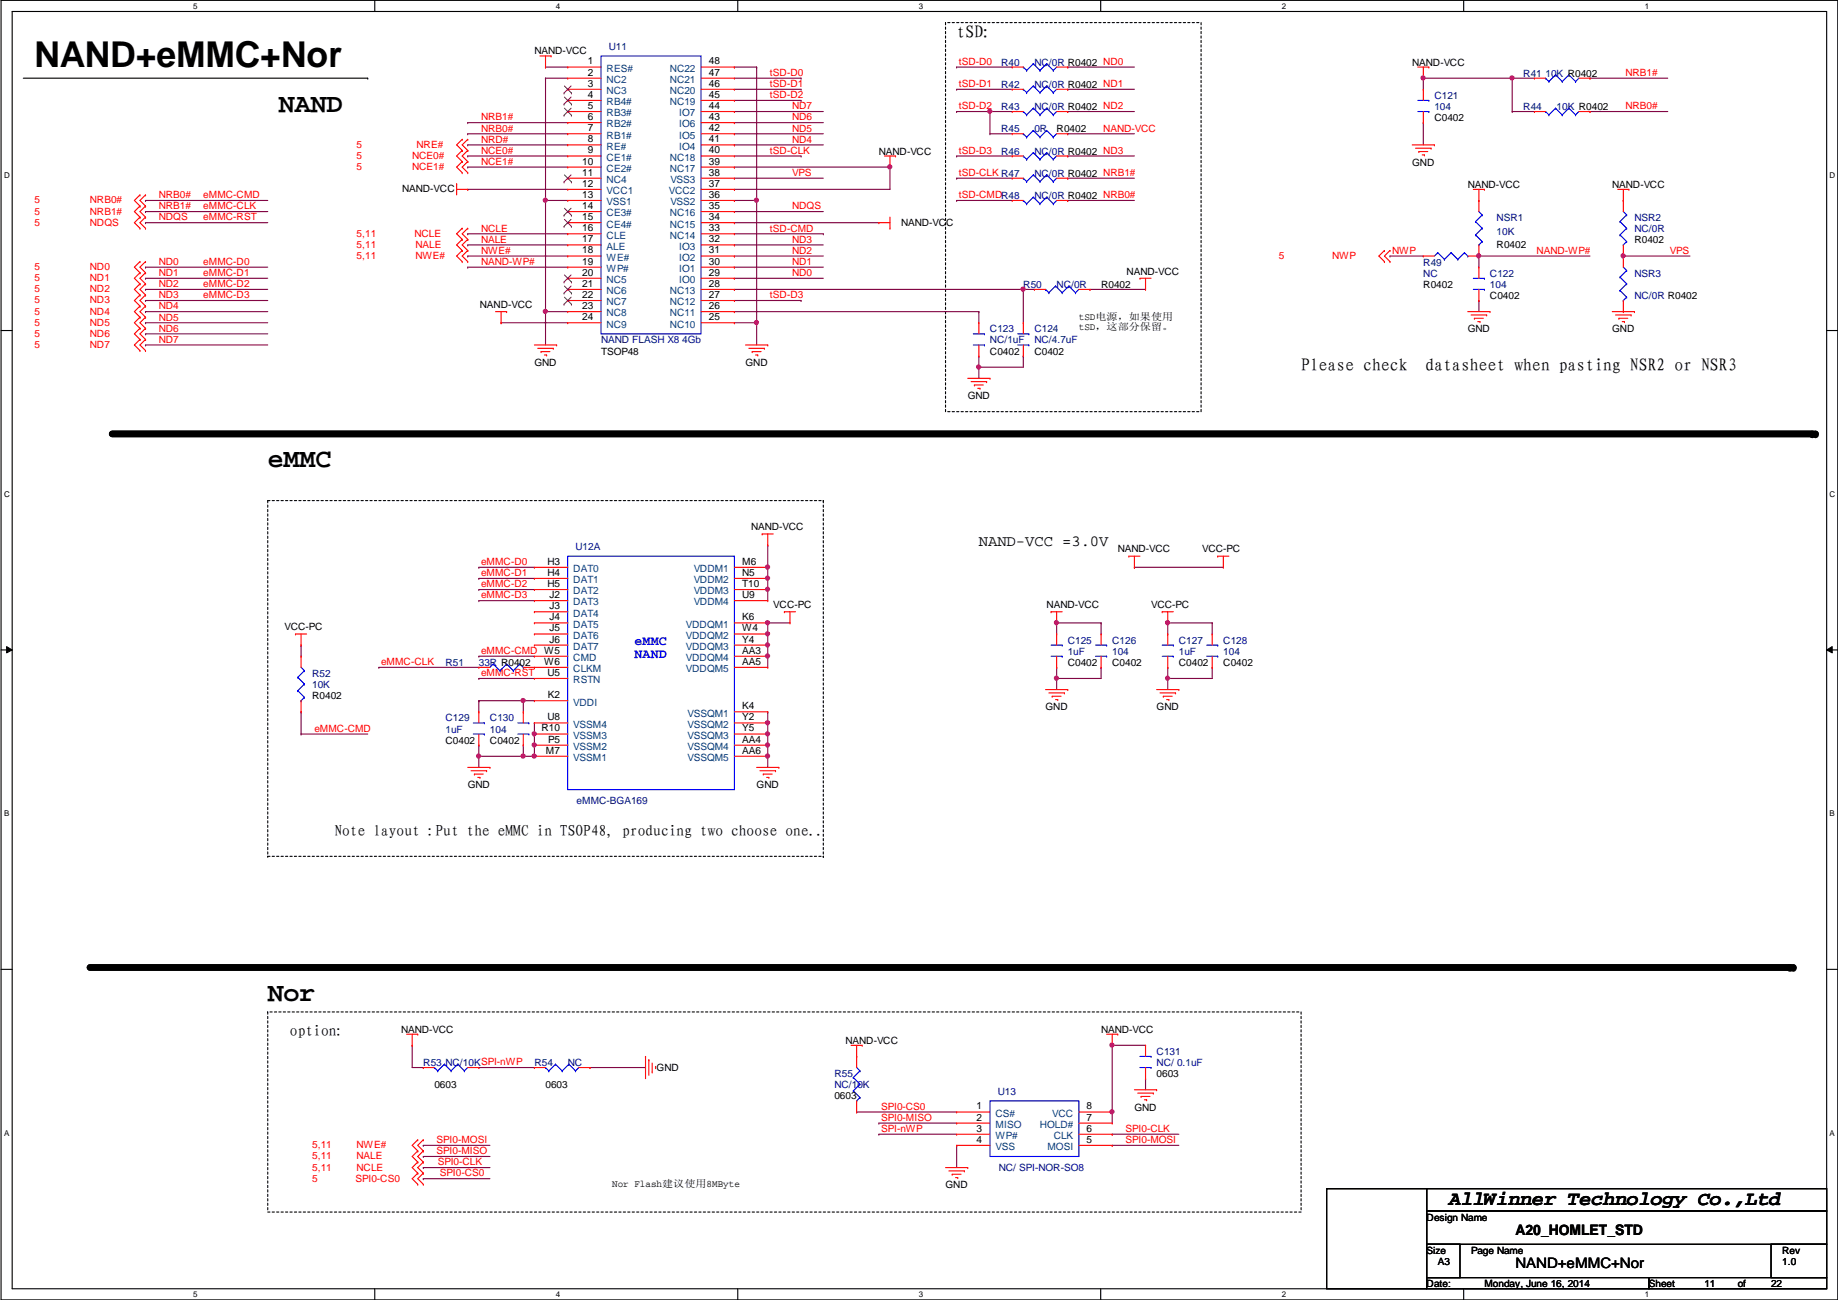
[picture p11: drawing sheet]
<svg xmlns="http://www.w3.org/2000/svg" width="420mm" height="297mm" viewBox="0 0 420 297" stroke-linecap="round" stroke-linejoin="round" font-family="sans-serif">
<defs><g id="words">
<text font-size="8.1" x="7.9" y="15.2">NAND+eMMC+Nor</text>
<g font-size="6.1">
<text x="63.7" y="25.5">NAND</text>
<text x="61.2" y="106.8">eMMC</text>
<text x="61.2" y="228.7">Nor</text>
</g>
<text font-size="4.6" x="331.2" y="275.4">AllWinner Technology Co.,Ltd</text>
<g font-size="4.1">
<text x="218.7" y="8.6">tSD:</text>
<text x="297.4" y="84.8">Please check</text>
<text x="325.9" y="84.8">datasheet when pasting NSR2 or NSR3</text>
</g>
<g font-size="3.6">
<text x="223.8" y="124.8">NAND-VCC =3.0V</text>
<text x="76.4" y="191.1">Note layout :Put the eMMC in TSOP48, producing two choose one..</text>
<text x="66.3" y="236.8">option:</text>
</g>
<g font-size="3.3">
<text x="346.4" y="282.3">A20_HOMLET_STD</text>
<text x="346.4" y="289.8">NAND+eMMC+Nor</text>
</g>
<g font-size="3" fill="#00f">
<text x="145" y="147.4">eMMC</text>
<text x="145" y="150.5">NAND</text>
</g>
<g font-size="2.3" fill="#000080">
<text x="139.2" y="11.4">U11</text>
<text x="228.8" y="15">R40</text>
<text x="236.5" y="15">NC/0R R0402 ND0</text>
<text x="348.2" y="17.5">R41 10K R0402</text>
<text x="228.8" y="20.1">R42</text>
<text x="236.5" y="20.1">NC/0R R0402 ND1</text>
<text x="327.9" y="22.6">C121</text>
<text x="228.8" y="25.1">R43</text>
<text x="236.5" y="25.1">NC/0R R0402 ND2</text>
<text x="327.9" y="25.1">104</text>
<text x="348.2" y="25.1">R44</text>
<text x="355.8" y="25.1">10K R0402</text>
<text x="228.8" y="30.2">R45</text>
<text x="228.8" y="35.3">R46</text>
<text x="236.5" y="30.2">0R</text>
<text x="236.5" y="35.3">NC/0R R0402 ND3</text>
<text x="236.5" y="40.4">NC/0R R0402 NRB1#</text>
<text x="236.5" y="45.5">NC/0R R0402 NRB0#</text>
<text x="342.1" y="50.5">NSR1</text>
<text x="342.1" y="53.6">10K</text>
<text x="373.6" y="50.5">NSR2</text>
<text x="373.6" y="53.1">NC/0R</text>
<text x="233.9" y="65.8">R50</text>
<text x="241.5" y="65.8">NC/0R</text>
<text x="325.4" y="60.7">R49</text>
<text x="325.4" y="63.2">NC</text>
<text x="340.6" y="63.2">C122</text>
<text x="340.6" y="65.8">104</text>
<text x="373.6" y="63.2">NSR3</text>
<text x="373.6" y="68.3">NC/0R R0402</text>
<text x="226.3" y="75.9">C123</text>
<text x="236.5" y="75.9">C124</text>
<text x="137.4" y="78.5">NAND FLASH X8 4Gb</text>
<text x="226.3" y="78.5">NC/1uF</text>
<text x="236.5" y="78.5">NC/4.7uF</text>
<text x="131.6" y="125.7">U12A</text>
<text x="244.1" y="147.1">C125</text>
<text x="244.1" y="149.6">1uF</text>
<text x="254.2" y="147.1">C126</text>
<text x="254.2" y="149.6">104</text>
<text x="269.5" y="147.1">C127</text>
<text x="269.5" y="149.6">1uF</text>
<text x="279.6" y="147.1">C128</text>
<text x="279.6" y="149.6">104</text>
<text x="71.4" y="154.7">R52</text>
<text x="101.8" y="152.1">R51</text>
<text x="109.5" y="152.1">33R R0402</text>
<text x="71.4" y="157.2">10K</text>
<text x="101.8" y="164.8">C129</text>
<text x="101.8" y="167.4">1uF</text>
<text x="112" y="164.8">C130</text>
<text x="112" y="167.4">104</text>
<text x="131.8" y="183.6">eMMC-BGA169</text>
<text x="96.8" y="243.6">R53 NC/10KSPI-nWP</text>
<text x="122.2" y="243.6">R54</text>
<text x="129.8" y="243.6">NC</text>
<text x="264.4" y="241">C131</text>
<text x="264.4" y="243.6">NC/ 0.1uF</text>
<text x="190.7" y="246.1">R55</text>
<text x="190.7" y="248.7">NC/10K</text>
<text x="228.1" y="250.2">U13</text>
<text x="228.3" y="267.5">NC/ SPI-NOR-SO8</text>
</g>
<g font-size="2.3">
<text x="122.2" y="12.4">NAND-VCC</text>
<text x="134.4" y="14.7">1</text>
<text x="134.4" y="17.3">2</text>
<text x="162" y="14.7">48</text>
<text x="162" y="17.3">47</text>
<text x="322.8" y="15">NAND-VCC</text>
<text x="134.4" y="19.8">3</text>
<text x="134.4" y="22.4">4</text>
<text x="162" y="19.8">46</text>
<text x="162" y="22.4">45</text>
<text x="134.4" y="27.4">6</text>
<text x="134.4" y="30">7</text>
<text x="134.4" y="24.9">5</text>
<text x="162" y="24.9">44</text>
<text x="162" y="30">42</text>
<text x="162" y="27.4">43</text>
<text x="327.9" y="27.7">C0402</text>
<text x="134.4" y="32.5">8</text>
<text x="134.4" y="35.1">9</text>
<text x="162" y="32.5">41</text>
<text x="162" y="35.1">40</text>
<text x="200.9" y="35.3">NAND-VCC</text>
<text x="241.5" y="30.2">R0402</text>
<text x="133.1" y="40.1">11</text>
<text x="133.1" y="37.6">10</text>
<text x="162" y="37.6">39</text>
<text x="162" y="40.1">38</text>
<text x="322.8" y="37.8">GND</text>
<text x="91.9" y="43.9">NAND-VCC</text>
<text x="133.1" y="47.8">14</text>
<text x="133.1" y="42.7">12</text>
<text x="133.1" y="45.2">13</text>
<text x="162" y="47.8">35</text>
<text x="162" y="45.2">36</text>
<text x="162" y="42.7">37</text>
<text x="335.5" y="42.9">NAND-VCC</text>
<text x="368.5" y="42.9">NAND-VCC</text>
<text x="133.1" y="50.3">15</text>
<text x="133.1" y="52.8">16</text>
<text x="162" y="52.8">33</text>
<text x="162" y="50.3">34</text>
<text x="206" y="51.6">NAND-VCC</text>
<text x="133.1" y="55.4">17</text>
<text x="133.1" y="57.9">18</text>
<text x="162" y="57.9">31</text>
<text x="162" y="55.4">32</text>
<text x="342.1" y="56.6">R0402</text>
<text x="373.6" y="55.6">R0402</text>
<text x="133.1" y="63">20</text>
<text x="133.1" y="65.5">21</text>
<text x="133.1" y="60.5">19</text>
<text x="162" y="63">29</text>
<text x="162" y="65.5">28</text>
<text x="162" y="60.5">30</text>
<text x="251.7" y="65.8">R0402</text>
<text x="257.5" y="62.7">NAND-VCC</text>
<text x="325.4" y="65.8">R0402</text>
<text x="109.7" y="70.4">NAND-VCC</text>
<text x="133.1" y="68.1">22</text>
<text x="133.1" y="70.6">23</text>
<text x="162" y="70.6">26</text>
<text x="162" y="68.1">27</text>
<text x="340.6" y="68.3">C0402</text>
<text x="133.1" y="73.2">24</text>
<text x="162" y="73.2">25</text>
<text x="246.6" y="73.2">tSD要要，如如建建</text>
<text x="246.6" y="75.4">tSD，这这这保这。</text>
<text x="335.5" y="75.9">GND</text>
<text x="368.5" y="75.9">GND</text>
<text x="122.2" y="83.6">GND</text>
<text x="137.4" y="81">TSOP48</text>
<text x="170.4" y="83.6">GND</text>
<text x="226.3" y="81">C0402</text>
<text x="236.5" y="81">C0402</text>
<text x="221.2" y="91.2">GND</text>
<text x="171.7" y="121.2">NAND-VCC</text>
<text x="125.1" y="129">H3</text>
<text x="125.1" y="131.6">H4</text>
<text x="169.7" y="129">M6</text>
<text x="169.7" y="131.6">N5</text>
<text x="255.5" y="126.2">NAND-VCC</text>
<text x="274.8" y="126.2">VCC-PC</text>
<text x="125.1" y="134.1">H5</text>
<text x="125.6" y="136.7">J2</text>
<text x="169.7" y="134.1">T10</text>
<text x="169.7" y="136.7">U9</text>
<text x="125.6" y="139.2">J3</text>
<text x="125.6" y="141.7">J4</text>
<text x="169.7" y="141.7">K6</text>
<text x="176.8" y="138.9">VCC-PC</text>
<text x="239.3" y="138.9">NAND-VCC</text>
<text x="263.1" y="138.9">VCC-PC</text>
<text x="65" y="144">VCC-PC</text>
<text x="125.6" y="144.3">J5</text>
<text x="125.6" y="146.8">J6</text>
<text x="169.7" y="144.3">W4</text>
<text x="169.7" y="146.8">Y4</text>
<text x="169.7" y="149.4">AA3</text>
<text x="124.4" y="151.9">W6</text>
<text x="125.1" y="154.4">U5</text>
<text x="169.7" y="151.9">AA5</text>
<text x="244.1" y="152.1">C0402</text>
<text x="254.2" y="152.1">C0402</text>
<text x="269.5" y="152.1">C0402</text>
<text x="279.6" y="152.1">C0402</text>
<text x="71.4" y="159.8">R0402</text>
<text x="125.2" y="159.5">K2</text>
<text x="123.8" y="167.1">R10</text>
<text x="125.1" y="164.6">U8</text>
<text x="169.7" y="162.1">K4</text>
<text x="169.7" y="164.6">Y2</text>
<text x="169.7" y="167.1">Y5</text>
<text x="239" y="162.3">GND</text>
<text x="264.4" y="162.3">GND</text>
<text x="101.8" y="169.9">C0402</text>
<text x="112" y="169.9">C0402</text>
<text x="124.8" y="172.2">M7</text>
<text x="125.3" y="169.7">P5</text>
<text x="169.7" y="169.7">AA4</text>
<text x="169.7" y="172.2">AA6</text>
<text x="106.9" y="180.1">GND</text>
<text x="173" y="180.1">GND</text>
<text x="91.7" y="236">NAND-VCC</text>
<text x="193.3" y="238.5">NAND-VCC</text>
<text x="251.7" y="236">NAND-VCC</text>
<text x="150.1" y="244.6">GND</text>
<text x="99.3" y="248.7">0603</text>
<text x="124.7" y="248.7">0603</text>
<text x="190.7" y="251.2">0603</text>
<text x="264.4" y="246.1">0603</text>
<text x="223.3" y="253.5">1</text>
<text x="223.3" y="256">2</text>
<text x="248.4" y="256">7</text>
<text x="248.4" y="253.5">8</text>
<text x="259.3" y="253.7">GND</text>
<text x="223.3" y="258.6">3</text>
<text x="223.3" y="261.1">4</text>
<text x="248.4" y="261.1">5</text>
<text x="248.4" y="258.6">6</text>
<text x="139.9" y="271.3">Nor Flash建建建建8MByte</text>
<text x="216.1" y="271.5">GND</text>
<text x="326.1" y="278.9">Design Name</text>
<text x="326.1" y="286.5">Size</text>
<text x="336.3" y="286.5">Page Name</text>
<text x="407.4" y="286.5">Rev</text>
<text x="328.7" y="289.1">A3</text>
<text x="407.4" y="289.1">1.0</text>
<text x="326.1" y="294.1">Date:</text>
<text x="339.3" y="294.1">Monday, June 16, 2014</text>
<text x="376.9" y="294.1">Sheet</text>
<text x="389.6" y="294.1">11</text>
<text x="397.2" y="294.1">of</text>
<text x="404.9" y="294.1">22</text>
</g>
<g font-size="2.3" fill="#004080">
<text x="138.7" y="16.4">RES#</text>
<text x="153.2" y="16.4">NC22</text>
<text x="138.7" y="21.5">NC3</text>
<text x="138.7" y="19">NC2</text>
<text x="153.2" y="21.5">NC20</text>
<text x="153.2" y="19">NC21</text>
<text x="138.7" y="29.1">RB2#</text>
<text x="138.7" y="24">RB4#</text>
<text x="138.7" y="26.6">RB3#</text>
<text x="153.2" y="24">NC19</text>
<text x="155.3" y="26.6">IO7</text>
<text x="155.3" y="29.1">IO6</text>
<text x="138.7" y="31.7">RB1#</text>
<text x="138.7" y="34.2">RE#</text>
<text x="155.3" y="34.2">IO4</text>
<text x="155.3" y="31.7">IO5</text>
<text x="138.7" y="41.8">NC4</text>
<text x="138.7" y="39.3">CE2#</text>
<text x="138.7" y="36.7">CE1#</text>
<text x="153.2" y="39.3">NC17</text>
<text x="153.2" y="36.7">NC18</text>
<text x="153.2" y="41.8">VSS3</text>
<text x="138.7" y="44.4">VCC1</text>
<text x="138.7" y="46.9">VSS1</text>
<text x="152.9" y="44.4">VCC2</text>
<text x="153.2" y="46.9">VSS2</text>
<text x="138.7" y="49.4">CE3#</text>
<text x="138.7" y="52">CE4#</text>
<text x="153.2" y="49.4">NC16</text>
<text x="153.2" y="52">NC15</text>
<text x="138.7" y="57.1">ALE</text>
<text x="138.7" y="59.6">WE#</text>
<text x="138.7" y="54.5">CLE</text>
<text x="153.2" y="54.5">NC14</text>
<text x="155.3" y="59.6">IO2</text>
<text x="155.3" y="57.1">IO3</text>
<text x="138.7" y="64.7">NC5</text>
<text x="138.7" y="62.1">WP#</text>
<text x="155.3" y="64.7">IO0</text>
<text x="155.3" y="62.1">IO1</text>
<text x="138.7" y="67.2">NC6</text>
<text x="138.7" y="69.8">NC7</text>
<text x="153.2" y="67.2">NC13</text>
<text x="153.2" y="69.8">NC12</text>
<text x="138.7" y="74.8">NC9</text>
<text x="138.7" y="72.3">NC8</text>
<text x="153.2" y="72.3">NC11</text>
<text x="153.2" y="74.8">NC10</text>
<text x="131.1" y="130.7">DAT0</text>
<text x="158.6" y="130.7">VDDM1</text>
<text x="131.1" y="133.3">DAT1</text>
<text x="131.1" y="135.8">DAT2</text>
<text x="158.6" y="133.3">VDDM2</text>
<text x="158.6" y="135.8">VDDM3</text>
<text x="131.1" y="138.3">DAT3</text>
<text x="131.1" y="140.9">DAT4</text>
<text x="131.1" y="143.4">DAT5</text>
<text x="156.8" y="143.4">VDDQM1</text>
<text x="158.6" y="138.3">VDDM4</text>
<text x="131.1" y="146">DAT6</text>
<text x="131.1" y="148.5">DAT7</text>
<text x="156.8" y="146">VDDQM2</text>
<text x="156.8" y="148.5">VDDQM3</text>
<text x="131.1" y="151">CMD</text>
<text x="131.1" y="153.6">CLKM</text>
<text x="156.8" y="151">VDDQM4</text>
<text x="156.8" y="153.6">VDDQM5</text>
<text x="131.1" y="156.1">RSTN</text>
<text x="131.1" y="161.2">VDDI</text>
<text x="131.1" y="166.3">VSSM4</text>
<text x="157.1" y="163.7">VSSQM1</text>
<text x="157.1" y="166.3">VSSQM2</text>
<text x="131.1" y="168.8">VSSM3</text>
<text x="131.1" y="171.4">VSSM2</text>
<text x="131.1" y="173.9">VSSM1</text>
<text x="157.1" y="168.8">VSSQM3</text>
<text x="157.1" y="171.4">VSSQM4</text>
<text x="157.1" y="173.9">VSSQM5</text>
<text x="227.6" y="255.2">CS#</text>
<text x="227.6" y="257.7">MISO</text>
<text x="237.7" y="257.7">HOLD#</text>
<text x="240.5" y="255.2">VCC</text>
<text x="227.6" y="260.3">WP#</text>
<text x="227.6" y="262.8">VSS</text>
<text x="239.4" y="262.8">MOSI</text>
<text x="240.9" y="260.3">CLK</text>
</g>
<g font-size="2.3" fill="#f00">
<text x="176" y="17.4">tSD-D0</text>
<text x="219.2" y="14.8">tSD-D0</text>
<text x="371.6" y="17.4">NRB1#</text>
<text x="176" y="19.9">tSD-D1</text>
<text x="176" y="22.4">tSD-D2</text>
<text x="219.2" y="19.9">tSD-D1</text>
<text x="110" y="27.5">NRB1#</text>
<text x="181.1" y="27.5">ND6</text>
<text x="181.1" y="25">ND7</text>
<text x="219.2" y="25">tSD-D2</text>
<text x="371.6" y="25">NRB0#</text>
<text x="81.5" y="33.8">5</text>
<text x="95.2" y="33.8">NRE#</text>
<text x="110" y="30.1">NRB0#</text>
<text x="110" y="32.6">NRD#</text>
<text x="110" y="35.1">NCE0#</text>
<text x="176" y="35.1">tSD-CLK</text>
<text x="181.1" y="32.6">ND4</text>
<text x="181.1" y="30.1">ND5</text>
<text x="219.2" y="35.1">tSD-D3</text>
<text x="252.2" y="30.1">NAND-VCC</text>
<text x="81.5" y="38.9">5</text>
<text x="81.5" y="36.3">5</text>
<text x="94.2" y="38.9">NCE1#</text>
<text x="94.2" y="36.3">NCE0#</text>
<text x="110" y="37.7">NCE1#</text>
<text x="181.1" y="40.2">VPS</text>
<text x="219.2" y="40.2">tSD-CLK R47</text>
<text x="7.9" y="46.5">5</text>
<text x="20.6" y="46.5">NRB0#</text>
<text x="36.3" y="45.3">NRB0#</text>
<text x="36.3" y="47.8">NRB1#</text>
<text x="46.5" y="45.3">eMMC-CMD</text>
<text x="46.5" y="47.8">eMMC-CLK</text>
<text x="181.1" y="47.8">NDQS</text>
<text x="219.2" y="45.3">tSD-CMDR48</text>
<text x="7.9" y="49">5</text>
<text x="7.9" y="51.6">5</text>
<text x="20.6" y="49">NRB1#</text>
<text x="20.6" y="51.6">NDQS</text>
<text x="36.3" y="50.4">NDQS</text>
<text x="46.5" y="50.4">eMMC-RST</text>
<text x="110" y="52.9">NCLE</text>
<text x="176" y="52.9">tSD-CMD</text>
<text x="81.5" y="59.2">5,11</text>
<text x="81.5" y="56.6">5,11</text>
<text x="81.5" y="54.1">5,11</text>
<text x="94.7" y="54.1">NCLE</text>
<text x="95" y="59.2">NWE#</text>
<text x="95" y="56.6">NALE</text>
<text x="110" y="55.5">NALE</text>
<text x="110" y="58">NWE#</text>
<text x="181.1" y="58">ND2</text>
<text x="181.1" y="55.5">ND3</text>
<text x="292.3" y="59.2">5</text>
<text x="304.5" y="59.2">NWP</text>
<text x="318.3" y="58">NWP</text>
<text x="351.3" y="58">NAND-WP#</text>
<text x="381.8" y="58">VPS</text>
<text x="7.9" y="61.7">5</text>
<text x="7.9" y="64.3">5</text>
<text x="20.6" y="61.7">ND0</text>
<text x="20.6" y="64.3">ND1</text>
<text x="36.3" y="60.5">ND0</text>
<text x="36.3" y="63.1">ND1</text>
<text x="36.3" y="65.6">ND2</text>
<text x="46.5" y="60.5">eMMC-D0</text>
<text x="46.5" y="63.1">eMMC-D1</text>
<text x="46.5" y="65.6">eMMC-D2</text>
<text x="110" y="60.5">NAND-WP#</text>
<text x="181.1" y="63.1">ND0</text>
<text x="181.1" y="60.5">ND1</text>
<text x="7.9" y="66.8">5</text>
<text x="7.9" y="69.3">5</text>
<text x="7.9" y="71.9">5</text>
<text x="20.6" y="66.8">ND2</text>
<text x="20.6" y="69.3">ND3</text>
<text x="20.6" y="71.9">ND4</text>
<text x="36.3" y="68.2">ND3</text>
<text x="36.3" y="70.7">ND4</text>
<text x="46.5" y="68.2">eMMC-D3</text>
<text x="176" y="68.2">tSD-D3</text>
<text x="7.9" y="74.4">5</text>
<text x="7.9" y="77">5</text>
<text x="20.6" y="74.4">ND5</text>
<text x="20.6" y="77">ND6</text>
<text x="36.3" y="73.2">ND5</text>
<text x="36.3" y="75.8">ND6</text>
<text x="7.9" y="79.5">5</text>
<text x="20.6" y="79.5">ND7</text>
<text x="36.3" y="78.3">ND7</text>
<text x="110" y="129.1">eMMC-D0</text>
<text x="110" y="131.7">eMMC-D1</text>
<text x="110" y="134.2">eMMC-D2</text>
<text x="110" y="136.7">eMMC-D3</text>
<text x="110" y="149.4">eMMC-CMD W5</text>
<text x="87.1" y="152">eMMC-CLK</text>
<text x="110" y="154.5">eMMC-RST</text>
<text x="71.9" y="167.2">eMMC-CMD</text>
<text x="201.4" y="253.6">SPI0-CS0</text>
<text x="201.4" y="256.1">SPI0-MISO</text>
<text x="71.4" y="262.4">5,11</text>
<text x="81.5" y="262.4">NWE#</text>
<text x="99.8" y="261.2">SPI0-MOSI</text>
<text x="99.8" y="263.7">SPI0-MISO</text>
<text x="201.4" y="258.7">SPI-nWP</text>
<text x="257.3" y="258.7">SPI0-CLK</text>
<text x="257.3" y="261.2">SPI0-MOSI</text>
<text x="71.4" y="264.9">5,11</text>
<text x="71.4" y="267.5">5,11</text>
<text x="81.5" y="264.9">NALE</text>
<text x="81.5" y="267.5">NCLE</text>
<text x="100.1" y="266.3">SPI0-CLK</text>
<text x="100.6" y="268.8">SPI0-CS0</text>
<text x="71.4" y="270">5</text>
<text x="81.3" y="270">SPI0-CS0</text>
</g>
<g font-size="1.8">
<text x="44.2" y="1.9">5</text>
<text x="127.1" y="1.9">4</text>
<text x="210" y="1.9">3</text>
<text x="293" y="1.9">2</text>
<text x="376" y="1.9">1</text>
<text x=".9" y="40.6">D</text>
<text x="418.2" y="40.6">D</text>
<text x=".9" y="113.5">C</text>
<text x="418.2" y="113.5">C</text>
<text x=".9" y="186.5">B</text>
<text x="418.2" y="186.5">B</text>
<text x=".9" y="259.5">A</text>
<text x="418.2" y="259.5">A</text>
<text x="44.2" y="296.3">5</text>
<text x="127.1" y="296.3">4</text>
<text x="210" y="296.3">3</text>
<text x="293" y="296.3">2</text>
<text x="376" y="296.3">1</text>
</g>
</g></defs>
<path d="M.2 .1h419.9v296.9h-419.9zM2.8 2.6h414.8v291.9h-414.8z" fill="none" stroke="#000" stroke-width=".25"/>
<g fill="#fff">
<path d="M44.2 .3h1v2.1h-1z"/>
<path d="M44.2 294.7h1v2.1h-1z"/>
</g>
<path d="M85.7 .1v2.5M85.7 294.5v2.5" fill="none" stroke="#000" stroke-width=".25"/>
<g fill="#fff">
<path d="M127.1 .3h1v2.1h-1z"/>
<path d="M127.1 294.7h1v2.1h-1z"/>
</g>
<path d="M168.6 .1v2.5M168.6 294.5v2.5" fill="none" stroke="#000" stroke-width=".25"/>
<g fill="#fff">
<path d="M210 .3h1.1v2.1h-1.1z"/>
<path d="M210 294.7h1.1v2.1h-1.1z"/>
</g>
<path d="M251.6 .1v2.5M251.6 294.5v2.5" fill="none" stroke="#000" stroke-width=".25"/>
<g fill="#fff">
<path d="M293 .3h1v2.1h-1z"/>
<path d="M293 294.7h1v2.1h-1z"/>
</g>
<path d="M334.6 .1v2.5M334.6 294.5v2.5" fill="none" stroke="#000" stroke-width=".25"/>
<g fill="#fff">
<path d="M376 .3h1v2.1h-1z"/>
<path d="M376 294.7h1v2.1h-1z"/>
<path d="M.9 39h1.3v2.1h-1.3z"/>
<path d="M418.2 39h1.3v2.1h-1.3z"/>
<path d="M.9 111.9h1.3v2.1h-1.3z"/>
<path d="M418.2 111.9h1.3v2.1h-1.3z"/>
</g>
<path d="M.2 75.5h2.6M417.6 75.5h2.5" fill="none" stroke="#000" stroke-width=".25"/>
<g fill="#fff">
<path d="M.9 184.9h1.2v2h-1.2z"/>
<path d="M418.2 184.9h1.2v2h-1.2z"/>
</g>
<path d="M.2 148.5h2.6M417.6 148.5h2.5" fill="none" stroke="#000" stroke-width=".25"/>
<path d="M1.5 147.7l1.3 .8-1.3 .7zM417.6 148.5l1.2-.8v1.5z" fill="#000"/>
<path d="M1.5 147.7l1.3 .8-1.3 .7zM417.6 148.5l1.2-.8v1.5z" fill="none" stroke="#000" stroke-width=".23"/>
<g fill="#fff">
<path d="M.9 257.9h1.1v2h-1.1z"/>
<path d="M418.2 257.9h1.1v2h-1.1z"/>
</g>
<path d="M5.3 17.9h78.8M84.1 17.9h.1M.2 221.5h2.6M417.6 221.5h2.5" fill="none" stroke="#000" stroke-width=".25"/>
<path d="M25.6 99.1h389.4M20.6 221.1h389.3" fill="none" stroke="#000" stroke-width="1.5"/>
<g fill="#000">
<circle cx="414.3" cy="99.1" r=".76"/>
<circle cx="415" cy="99.1" r=".76"/>
<circle cx="409.2" cy="221.1" r=".76"/>
<circle cx="409.9" cy="221.1" r=".76"/>
</g>
<path d="M216.1 5.2h58.5v88.9h-58.5zM61.2 114.4v81.3M61.2 114.4h127M188.2 114.4h.1M188.2 114.4v81.3M61.2 195.7h.1M61.2 195.7h127M188.2 195.7h.1M61.2 231.2h236.2v45.7h-236.2z" fill="none" stroke="#000" stroke-width=".25" stroke-dasharray=".5 .5"/>
<path d="M203.4 38.2h.1M203.4 38.2v5.1M167.9 45.8h.1M167.9 45.8h5.1M173 73.7h.1M173 73.7v5.1" fill="none" stroke="#800040" stroke-width=".25"/>
<circle cx="172.9" cy="73.7" r=".48" fill="#f0f"/>
<circle cx="172.9" cy="73.7" r=".48" fill="none" stroke="#f0f" stroke-width=".25"/>
<g fill="none" stroke="#800040" stroke-width=".25">
<path d="M124.7 17.9h.1M124.7 15.3h.1M124.7 17.9v27.9M124.7 17.9h5.1M124.7 15.3h5.1M167.9 15.3h.1M167.9 15.3h5.1M106.9 30.6h.1M106.9 33.1h.1M106.9 30.6h22.9M106.9 33.1h22.9M167.9 38.2h.1"/>
<path d="M167.9 38.2h35.5M167.9 40.7h.1M167.9 40.7h20.3M124.7 71.2h.1M124.7 71.2v7.6M167.9 73.7h.1M167.9 73.7h5.1"/>
</g>
<circle cx="203.4" cy="38.1" r=".48" fill="#f0f"/>
<circle cx="203.4" cy="38.1" r=".48" fill="none" stroke="#f0f" stroke-width=".25"/>
<g fill="none" stroke="#800040" stroke-width=".25">
<path d="M173 15.3h.1M173 15.3v58.4M106.9 28h.1M106.9 28h22.9M167.9 28h.1M167.9 25.5h.1M167.9 33.1h.1M167.9 30.6h.1M167.9 28h20.3M167.9 25.5h20.3M167.9 33.1h20.3M167.9 30.6h20.3"/>
<path d="M106.9 56h.1M106.9 53.4h.1M106.9 43.3h.1M106.9 58.5h.1M106.9 56h22.9M106.9 53.4h22.9M106.9 43.3h22.9M106.9 58.5h22.9M167.9 50.9h.1M167.9 43.3h.1M167.9 58.5h.1M167.9 56h.1"/>
<path d="M167.9 50.9h33M167.9 56h20.3M167.9 43.3h35.5M167.9 58.5h20.3M173 45.8h.1M106.9 61h.1M106.9 61h22.9M114.5 73.7h.1M114.5 73.7h15.3M167.9 63.6h.1M167.9 61h.1M167.9 61h20.3"/>
<path d="M167.9 63.6h20.3"/>
</g>
<circle cx="172.9" cy="45.8" r=".48" fill="#f0f"/>
<circle cx="172.9" cy="45.8" r=".48" fill="none" stroke="#f0f" stroke-width=".25"/>
<path d="M124.7 45.8h.1M124.7 45.8h5.1M124.7 45.8v25.4" fill="none" stroke="#800040" stroke-width=".25"/>
<circle cx="124.7" cy="71.2" r=".48" fill="#f0f"/>
<circle cx="124.7" cy="71.2" r=".48" fill="none" stroke="#f0f" stroke-width=".25"/>
<circle cx="124.7" cy="45.8" r=".48" fill="#f0f"/>
<circle cx="124.7" cy="45.8" r=".48" fill="none" stroke="#f0f" stroke-width=".25"/>
<g fill="none" stroke="#800040" stroke-width=".25">
<path d="M325.4 17.9h.1M325.4 17.9v2.5M345.7 17.9h.1M345.7 17.9h5.1M345.7 17.9v7.6M363.5 17.9h.1M363.5 17.9h17.7M106.9 35.6h.1M106.9 38.2h.1M106.9 35.6h22.9M106.9 38.2h22.9M325.4 28h.1"/>
<path d="M325.4 28v5.1M345.7 25.5h.1M345.7 25.5h5.1M363.5 25.5h.1M363.5 25.5h17.7M124.7 71.2h.1M124.7 71.2h5.1"/>
</g>
<circle cx="345.6" cy="17.8" r=".48" fill="#f0f"/>
<circle cx="345.6" cy="17.8" r=".48" fill="none" stroke="#f0f" stroke-width=".25"/>
<path d="M317.7 58.5h.1M317.7 58.5h7.7M338.1 58.5h.1M338.1 58.5v2.5M338.1 58.5h25.4M338.1 68.7h.1M338.1 68.7v2.5" fill="none" stroke="#800040" stroke-width=".25"/>
<circle cx="338" cy="58.5" r=".48" fill="#f0f"/>
<circle cx="338" cy="58.5" r=".48" fill="none" stroke="#f0f" stroke-width=".25"/>
<path d="M371.1 58.5h.1M371.1 58.5h15.2" fill="none" stroke="#800040" stroke-width=".25"/>
<circle cx="371" cy="58.5" r=".48" fill="#f0f"/>
<circle cx="371" cy="58.5" r=".48" fill="none" stroke="#f0f" stroke-width=".25"/>
<path d="M325.4 17.9h.1M325.4 17.9h20.3" fill="none" stroke="#800040" stroke-width=".25"/>
<circle cx="325.3" cy="17.8" r=".48" fill="#f0f"/>
<circle cx="325.3" cy="17.8" r=".48" fill="none" stroke="#f0f" stroke-width=".25"/>
<path d="M109.5 160.1h.1M109.5 160.1h10.1" fill="none" stroke="#800040" stroke-width=".25"/>
<circle cx="119.6" cy="160.1" r=".48" fill="#f0f"/>
<circle cx="119.6" cy="160.1" r=".48" fill="none" stroke="#f0f" stroke-width=".25"/>
<path d="M109.5 172.8h.1M109.5 172.8h10.1" fill="none" stroke="#800040" stroke-width=".25"/>
<circle cx="119.6" cy="172.8" r=".48" fill="#f0f"/>
<circle cx="119.6" cy="172.8" r=".48" fill="none" stroke="#f0f" stroke-width=".25"/>
<circle cx="109.4" cy="172.8" r=".48" fill="#f0f"/>
<circle cx="109.4" cy="172.8" r=".48" fill="none" stroke="#f0f" stroke-width=".25"/>
<path d="M109.5 170.3h.1M109.5 160.1h.1M109.5 172.8h.1M109.5 160.1v2.5M109.5 170.3v5M119.6 170.3h.1M119.6 160.1h.1M119.6 160.1v2.5M119.6 170.3v2.5M119.6 160.1h2.6M122.2 170.3h.1M122.2 170.3v2.5" fill="none" stroke="#800040" stroke-width=".25"/>
<circle cx="122.1" cy="172.8" r=".48" fill="#f0f"/>
<circle cx="122.1" cy="172.8" r=".48" fill="none" stroke="#f0f" stroke-width=".25"/>
<g fill="none" stroke="#800040" stroke-width=".25">
<path d="M109.5 129.6h.1M109.5 132.2h.1M109.5 134.7h.1M109.5 137.2h.1M109.5 129.6h12.7M109.5 132.2h12.7M109.5 134.7h12.7M109.5 137.2h12.7M86.6 152.5h.1M86.6 152.5h22.9M109.5 149.9h.1M109.5 155h.1"/>
<path d="M109.5 149.9h12.7M109.5 155h12.7M175.5 149.9h.1M175.5 149.9v2.6M119.6 172.8h.1M119.6 172.8h2.6M175.5 172.8h.1M175.5 172.8v2.5"/>
</g>
<circle cx="175.5" cy="149.9" r=".48" fill="#f0f"/>
<circle cx="175.5" cy="149.9" r=".48" fill="none" stroke="#f0f" stroke-width=".25"/>
<path d="M266.9 155h.1M266.9 155h10.2" fill="none" stroke="#800040" stroke-width=".25"/>
<circle cx="266.9" cy="155" r=".48" fill="#f0f"/>
<circle cx="266.9" cy="155" r=".48" fill="none" stroke="#f0f" stroke-width=".25"/>
<path d="M175.5 129.6h.1M175.5 129.6v2.6M175.5 144.9h.1M175.5 144.9v2.5M175.5 165.2h.1M175.5 165.2v2.5" fill="none" stroke="#800040" stroke-width=".25"/>
<circle cx="175.5" cy="132.1" r=".48" fill="#f0f"/>
<circle cx="175.5" cy="132.1" r=".48" fill="none" stroke="#f0f" stroke-width=".25"/>
<circle cx="175.5" cy="129.6" r=".48" fill="#f0f"/>
<circle cx="175.5" cy="129.6" r=".48" fill="none" stroke="#f0f" stroke-width=".25"/>
<path d="M175.5 162.6h.1M175.5 162.6v2.6" fill="none" stroke="#800040" stroke-width=".25"/>
<circle cx="175.5" cy="165.1" r=".48" fill="#f0f"/>
<circle cx="175.5" cy="165.1" r=".48" fill="none" stroke="#f0f" stroke-width=".25"/>
<path d="M175.5 142.3h.1M175.5 142.3v2.6" fill="none" stroke="#800040" stroke-width=".25"/>
<circle cx="175.5" cy="144.8" r=".48" fill="#f0f"/>
<circle cx="175.5" cy="144.8" r=".48" fill="none" stroke="#f0f" stroke-width=".25"/>
<circle cx="175.5" cy="142.3" r=".48" fill="#f0f"/>
<circle cx="175.5" cy="142.3" r=".48" fill="none" stroke="#f0f" stroke-width=".25"/>
<path d="M175.5 134.7h.1M175.5 134.7v2.5" fill="none" stroke="#800040" stroke-width=".25"/>
<circle cx="175.5" cy="134.7" r=".48" fill="#f0f"/>
<circle cx="175.5" cy="134.7" r=".48" fill="none" stroke="#f0f" stroke-width=".25"/>
<path d="M175.5 170.3h.1M175.5 170.3v2.5" fill="none" stroke="#800040" stroke-width=".25"/>
<circle cx="175.5" cy="172.8" r=".48" fill="#f0f"/>
<circle cx="175.5" cy="172.8" r=".48" fill="none" stroke="#f0f" stroke-width=".25"/>
<path d="M122.2 167.7h.1M122.2 167.7v2.6" fill="none" stroke="#800040" stroke-width=".25"/>
<circle cx="122.1" cy="170.2" r=".48" fill="#f0f"/>
<circle cx="122.1" cy="170.2" r=".48" fill="none" stroke="#f0f" stroke-width=".25"/>
<circle cx="122.1" cy="167.7" r=".48" fill="#f0f"/>
<circle cx="122.1" cy="167.7" r=".48" fill="none" stroke="#f0f" stroke-width=".25"/>
<path d="M175.5 167.7h.1M175.5 167.7v2.6" fill="none" stroke="#800040" stroke-width=".25"/>
<circle cx="175.5" cy="170.2" r=".48" fill="#f0f"/>
<circle cx="175.5" cy="170.2" r=".48" fill="none" stroke="#f0f" stroke-width=".25"/>
<circle cx="175.5" cy="167.7" r=".48" fill="#f0f"/>
<circle cx="175.5" cy="167.7" r=".48" fill="none" stroke="#f0f" stroke-width=".25"/>
<path d="M175.5 147.4h.1M175.5 147.4v2.5" fill="none" stroke="#800040" stroke-width=".25"/>
<circle cx="175.5" cy="147.4" r=".48" fill="#f0f"/>
<circle cx="175.5" cy="147.4" r=".48" fill="none" stroke="#f0f" stroke-width=".25"/>
<path d="M175.5 132.2h.1M175.5 124.5h.1M175.5 124.5v5.1M175.5 132.2v2.5M266.9 142.3h.1M266.9 142.3h10.2M122.2 165.2h.1M122.2 165.2v2.5" fill="none" stroke="#800040" stroke-width=".25"/>
<circle cx="266.9" cy="142.3" r=".48" fill="#f0f"/>
<circle cx="266.9" cy="142.3" r=".48" fill="none" stroke="#f0f" stroke-width=".25"/>
<path d="M241.5 155h.1M241.5 155h10.2" fill="none" stroke="#800040" stroke-width=".25"/>
<circle cx="241.5" cy="155" r=".48" fill="#f0f"/>
<circle cx="241.5" cy="155" r=".48" fill="none" stroke="#f0f" stroke-width=".25"/>
<g fill="none" stroke="#800040" stroke-width=".25">
<path d="M241.5 152.5h.1M241.5 142.3h.1M241.5 142.3v2.6M241.5 152.5v2.5M241.5 142.3h10.2M251.7 142.3h.1M251.7 142.3v2.6M266.9 155h.1M266.9 142.3h.1M266.9 142.3v2.6M266.9 155v2.6M277.1 152.5h.1"/>
<path d="M277.1 142.3h.1M277.1 142.3v2.6M277.1 152.5v2.5"/>
</g>
<circle cx="241.5" cy="142.3" r=".48" fill="#f0f"/>
<circle cx="241.5" cy="142.3" r=".48" fill="none" stroke="#f0f" stroke-width=".25"/>
<g fill="none" stroke="#800040" stroke-width=".25">
<path d="M33.3 45.8h.1M33.3 48.3h.1M33.3 50.9h.1M33.3 45.8h27.9M33.3 48.3h27.9M33.3 50.9h27.9M167.9 48.3h.1M167.9 48.3h20.3M33.3 61h.1M33.3 63.6h.1M33.3 66.1h.1M33.3 68.7h.1"/>
<path d="M33.3 71.2h.1M33.3 73.7h.1M33.3 76.3h.1M33.3 78.8h.1M33.3 61h27.9M33.3 63.6h27.9M33.3 66.1h27.9M33.3 68.7h27.9M33.3 71.2h27.9M33.3 73.7h27.9M33.3 76.3h27.9M33.3 78.8h27.9"/>
<path d="M259.3 129.6h.1M259.3 129.6h20.3M68.8 147.4h.1M68.8 147.4v2.5M175.5 142.3h.1M175.5 142.3h5.1M241.5 155h.1M241.5 155v2.6M251.7 152.5h.1M251.7 152.5v2.5M266.9 152.5h.1M266.9 152.5v2.5"/>
<path d="M68.8 167.7h.1M68.8 162.6h.1M68.8 167.7h15.3M68.8 162.6v5.1M254.2 238.8h.1M254.2 238.8h7.7M254.2 238.8v15.3M195.8 254.1h.1M195.8 254.1h22.9M200.9 256.6h.1M200.9 256.6h17.8M254.2 259.2h.1"/>
<path d="M254.2 259.2h15.3M261.9 246.5h.1M261.9 246.5v2.5M254.2 261.7h.1M254.2 261.7h15.3"/>
</g>
<circle cx="254.2" cy="254" r=".48" fill="#f0f"/>
<circle cx="254.2" cy="254" r=".48" fill="none" stroke="#f0f" stroke-width=".25"/>
<circle cx="254.2" cy="238.8" r=".48" fill="#f0f"/>
<circle cx="254.2" cy="238.8" r=".48" fill="none" stroke="#f0f" stroke-width=".25"/>
<g fill="none" stroke="#800040" stroke-width=".25">
<path d="M244.1 15.3h.1M244.1 15.3h15.2M226.3 25.5h.1M226.3 25.5h5.1M226.3 25.5v5.1M244.1 30.6h.1M244.1 30.6h15.2M94.2 238.8h.1M94.2 238.8v5.1h2.6M96.8 243.9h.1M109.5 243.9h.1M109.5 243.9h12.7"/>
<path d="M134.9 243.9h.1M134.9 243.9h12.7M200.9 259.2h.1M200.9 259.2h17.8M254.2 254.1h.1M254.2 254.1v2.5M96.8 261.7h.1M96.8 264.2h.1M96.8 266.8h.1M96.8 269.3h.1M96.8 261.7h15.2M96.8 264.2h15.2"/>
<path d="M96.8 266.8h15.2M96.8 269.3h15.2M218.7 261.7h.1M218.7 261.7v5.1"/>
</g>
<circle cx="226.3" cy="25.4" r=".48" fill="#f0f"/>
<circle cx="226.3" cy="25.4" r=".48" fill="none" stroke="#f0f" stroke-width=".25"/>
<g fill="none" stroke="#800040" stroke-width=".25">
<path d="M218.7 15.3h.1M218.7 15.3h12.7M218.7 35.6h.1M218.7 20.4h.1M218.7 25.5h.1M218.7 35.6h12.7M218.7 20.4h12.7M218.7 25.5h7.6M226.3 30.6h.1M226.3 30.6h5.1M244.1 20.4h.1M244.1 25.5h.1"/>
<path d="M244.1 35.6h.1M244.1 35.6h15.2M244.1 20.4h15.2M244.1 25.5h15.2M218.7 45.8h.1M218.7 40.7h.1M218.7 45.8h12.7M218.7 40.7h12.7M244.1 40.7h.1M244.1 45.8h.1M244.1 45.8h15.2M244.1 40.7h15.2"/>
<path d="M167.9 71.2h.1M167.9 71.2h55.9M223.8 71.2h.1M223.8 71.2v2.5M233.9 66.1h.1M233.9 66.1h2.6M223.8 81.4h.1M223.8 81.4v2.5"/>
</g>
<circle cx="233.9" cy="66.1" r=".48" fill="#f0f"/>
<circle cx="233.9" cy="66.1" r=".48" fill="none" stroke="#f0f" stroke-width=".25"/>
<path d="M233.9 66.1h.1M233.9 66.1v7.6M223.8 83.9h.1M223.8 83.9h10.1" fill="none" stroke="#800040" stroke-width=".25"/>
<circle cx="223.7" cy="83.9" r=".48" fill="#f0f"/>
<circle cx="223.7" cy="83.9" r=".48" fill="none" stroke="#f0f" stroke-width=".25"/>
<g fill="none" stroke="#800040" stroke-width=".25">
<path d="M167.9 17.9h15.2M183.1 17.9h.1M167.9 20.4h15.2M167.9 22.9h15.2M167.9 35.6h15.2M183.1 20.4h.1M183.1 22.9h.1M183.1 35.6h.1M167.9 53.4h20.3M188.2 53.4h.1M167.9 66.1h.1M167.9 66.1h66"/>
<path d="M167.9 68.7h15.2M183.1 68.7h.1M249.2 66.1h.1M249.2 66.1h12.7M223.8 83.9h.1M223.8 83.9v2.5M233.9 81.4h.1M233.9 81.4v2.5"/>
</g>
<g fill="none" stroke="#f00" stroke-width=".25">
<path d="M123.4 12.8h2.6M124.7 15.3h.1M124.7 12.8v2.5M126 12.8h.1M129.8 15.3h.1M129.8 17.9h.1M129.8 15.3h7.6M129.8 17.9h7.6M160.3 15.3h7.6M160.3 17.9h7.6M167.9 15.3h.1M167.9 17.9h.1"/>
<path d="M231.4 15.3h.1M231.4 15.3h2.5M241.5 15.3h2.6M244.1 15.3h.1M324.1 15.3h2.5M325.4 17.9h.1M325.4 15.3v2.6M326.6 15.3h.1M350.8 17.9h.1M350.8 17.9h2.5M360.9 17.9h2.6M363.5 17.9h.1"/>
<path d="M105.7 39.5h.1M105.7 36.9h.1M105.7 34.4h.1M105.7 31.8h.1M105.7 36.9l-1.3 1.3 1.3 1.3M105.7 34.4l-1.3 1.2 1.3 1.3M105.7 31.8l-1.3 1.3 1.3 1.3M106.9 39.5h.1M106.9 36.9h.1M106.9 34.4h.1M106.9 31.8h.1M106.9 36.9l-1.2 1.3 1.2 1.3"/>
<path d="M106.9 34.4l-1.2 1.2 1.2 1.3M106.9 31.8l-1.2 1.3 1.2 1.3M129.8 28h.1M129.8 30.6h.1M129.8 20.4h.1M129.8 38.2h.1M129.8 22.9h.1M129.8 25.5h.1M129.8 33.1h.1M129.8 35.6h.1M129.8 35.6h7.6M129.8 33.1h7.6"/>
<path d="M129.8 30.6h7.6M129.8 25.5h7.6M129.8 20.4h7.6M129.8 28h7.6M129.8 38.2h7.6M129.8 22.9h7.6M160.3 35.6h7.6M160.3 33.1h7.6M160.3 30.6h7.6M160.3 25.5h7.6M160.3 20.4h7.6M160.3 28h7.6"/>
<path d="M160.3 38.2h7.6M160.3 22.9h7.6M167.9 38.2h.1M167.9 33.1h.1M167.9 20.4h.1M167.9 22.9h.1M167.9 25.5h.1M167.9 30.6h.1M167.9 35.6h.1M167.9 28h.1M202.2 35.6h2.5M203.4 38.2h.1"/>
<path d="M203.4 35.6v2.6M204.7 35.6h.1M231.4 30.6h.1M231.4 20.4h.1M231.4 35.6h.1M231.4 25.5h.1M231.4 35.6h2.5M231.4 30.6h2.5M231.4 25.5h2.5M231.4 20.4h2.5M241.5 35.6h2.6M241.5 30.6h2.6"/>
<path d="M241.5 25.5h2.6M241.5 20.4h2.6M244.1 30.6h.1M244.1 20.4h.1M244.1 35.6h.1M244.1 25.5h.1M322.8 33.1h5.1M323.6 33.9h3.5M324.3 34.6h.1M324.3 34.6h2.1M325.1 35.4h.5M325.4 28h.1"/>
<path d="M325.4 20.4h.1M325.4 20.4v2.5M325.4 25.5v2.5M325.6 35.4h.1M327.1 33.9h.1M327.9 33.1h.1M350.8 25.5h.1M350.8 25.5h2.5M360.9 25.5h2.6M363.5 25.5h.1M32 47.1h.1M32 44.5h.1"/>
<path d="M32 49.6h.1M32 52.2h.1M32 59.8h.1M32 44.5l-1.3 1.3 1.3 1.3M32 47.1l-1.3 1.2 1.3 1.3M32 49.6l-1.3 1.3 1.3 1.3M32 59.8l-1.3 1.2 1.3 1.3M33.3 47.1h.1M33.3 44.5h.1M33.3 49.6h.1M33.3 52.2h.1M33.3 59.8h.1"/>
<path d="M33.3 44.5l-1.3 1.3 1.3 1.3M33.3 47.1l-1.3 1.2 1.3 1.3M33.3 49.6l-1.3 1.3 1.3 1.3M33.3 59.8l-1.3 1.2 1.3 1.3M104.4 42h.1M104.4 43.3h2.5M104.4 42v2.5M105.7 59.8h.1M105.7 57.2h.1M105.7 54.7h.1M105.7 52.2h.1M105.7 57.2l-1.3 1.3 1.3 1.3"/>
<path d="M105.7 54.7l-1.3 1.3 1.3 1.2M105.7 52.2l-1.3 1.2 1.3 1.3M106.9 43.3h.1M106.9 59.8h.1M106.9 57.2h.1M106.9 54.7h.1M106.9 52.2h.1M106.9 57.2l-1.2 1.3 1.2 1.3M106.9 54.7l-1.2 1.3 1.2 1.2M106.9 52.2l-1.2 1.2 1.2 1.3M129.8 48.3h.1M129.8 50.9h.1"/>
<path d="M129.8 40.7h.1M129.8 43.3h.1M129.8 56h.1M129.8 58.5h.1M129.8 45.8h.1M129.8 53.4h.1M129.8 43.3h7.6M129.8 50.9h7.6M129.8 45.8h7.6M129.8 40.7h7.6M129.8 58.5h7.6M129.8 48.3h7.6"/>
<path d="M129.8 53.4h7.6M129.8 56h7.6M160.3 43.3h7.6M160.3 50.9h7.6M160.3 45.8h7.6M160.3 40.7h7.6M160.3 58.5h7.6M160.3 48.3h7.6M160.3 53.4h7.6M160.3 56h7.6M167.9 48.3h.1M167.9 45.8h.1"/>
<path d="M167.9 58.5h.1M167.9 53.4h.1M167.9 40.7h.1M167.9 56h.1M167.9 43.3h.1M167.9 50.9h.1M200.9 50.9h.1M200.9 50.9h2.5M203.4 52.2h.1M203.4 49.6v2.6M231.4 45.8h.1M231.4 40.7h.1"/>
<path d="M231.4 45.8h2.5M231.4 40.7h2.5M241.5 45.8h2.6M241.5 40.7h2.6M244.1 45.8h.1M244.1 40.7h.1M316.5 59.8h.1M316.5 57.2h.1M316.5 57.2l-1.3 1.3 1.3 1.3M317.7 59.8h.1M317.7 57.2h.1M317.7 57.2l-1.2 1.3 1.2 1.3"/>
<path d="M325.4 58.5h.1M325.4 58.5h2.5M335.5 58.5h2.6M336.8 43.3h2.5M338.1 45.8h.1M338.1 58.5h.1M338.1 43.3v5M338.1 56v2.5M339.3 43.3h.1M369.8 43.3h2.6M371.1 45.8h.1M371.1 58.5h.1"/>
<path d="M371.1 43.3v5M371.1 56v5M372.4 43.3h.1M32 62.3h.1M32 64.9h.1M32 67.4h.1M32 69.9h.1M32 72.5h.1M32 75h.1M32 77.6h.1M32 62.3l-1.3 1.3 1.3 1.3M32 64.9l-1.3 1.2 1.3 1.3"/>
<path d="M32 67.4l-1.3 1.3 1.3 1.2M32 69.9l-1.3 1.3 1.3 1.3M32 72.5l-1.3 1.2 1.3 1.3M32 75l-1.3 1.3 1.3 1.3M32 77.6l-1.3 1.2 1.3 1.3M33.3 62.3h.1M33.3 64.9h.1M33.3 67.4h.1M33.3 69.9h.1M33.3 72.5h.1M33.3 75h.1M33.3 77.6h.1"/>
<path d="M33.3 62.3l-1.3 1.3 1.3 1.3M33.3 64.9l-1.3 1.2 1.3 1.3M33.3 67.4l-1.3 1.3 1.3 1.2M33.3 69.9l-1.3 1.3 1.3 1.3M33.3 72.5l-1.3 1.2 1.3 1.3M33.3 75l-1.3 1.3 1.3 1.3M33.3 77.6l-1.3 1.2 1.3 1.3M113.3 71.2h2.5M114.5 73.7h.1M114.5 71.2v2.5M115.8 71.2h.1M122.2 78.8h5"/>
<path d="M122.9 79.6h3.6M126.5 79.6h.1M127.2 78.8h.1M129.8 63.6h.1M129.8 66.1h.1M129.8 73.7h.1M129.8 68.7h.1M129.8 71.2h.1M129.8 61h.1M129.8 71.2h7.6M129.8 63.6h7.6M129.8 66.1h7.6"/>
<path d="M129.8 73.7h7.6M129.8 68.7h7.6M129.8 61h7.6M160.3 71.2h7.6M160.3 63.6h7.6M160.3 66.1h7.6M160.3 73.7h7.6M160.3 68.7h7.6M160.3 61h7.6M167.9 63.6h.1M167.9 71.2h.1M167.9 73.7h.1"/>
<path d="M167.9 66.1h.1M167.9 68.7h.1M167.9 61h.1M170.4 78.8h5.1M171.2 79.6h3.5M174.7 79.6h.1M175.5 78.8h.1M223.8 73.7h.1M223.8 73.7v2.6M223.8 78.8v2.6M233.9 73.7h.1M233.9 73.7v2.6"/>
<path d="M233.9 78.8v2.6M236.5 66.1h.1M236.5 66.1h2.5M246.6 66.1h2.6M249.2 66.1h.1M260.6 63.6h.1M260.6 63.6h2.5M261.9 66.1h.1M261.9 63.6v2.5M335.5 71.2h5.1M336.3 72h3.5M337 72.7h.1"/>
<path d="M337 72.7h2.1M337.8 73.5h.5M338.1 68.7h.1M338.1 61h.1M338.1 61v2.6M338.1 66.1v2.6M338.3 73.5h.1M339.8 72h.1M340.6 71.2h.1M368.5 71.2h5.1M369.3 72h3.6M370.1 72.7h.1"/>
<path d="M370.1 72.7h2M370.8 73.5h.5M371.1 71.2h.1M371.1 68.7v2.5M371.3 73.5h.1M372.9 72h.1M373.6 71.2h.1M32 80.1h.1M33.3 80.1h.1M123.7 80.3h.1M123.7 80.3h2M124.4 81.1h.6"/>
<path d="M125 81.1h.1M171.9 80.3h.1M171.9 80.3h2.1M172.7 81.1h.5M173.2 81.1h.1M221.2 86.4h5.1M222 87.2h3.5M222.7 88h.1M222.7 88h2.1M223.5 88.7h.5M223.8 81.4h.1M224 88.7h.1"/>
<path d="M225.5 87.2h.1M226.3 86.4h.1M233.9 81.4h.1M122.2 129.6h.1M122.2 132.2h.1M122.2 134.7h.1M122.2 137.2h.1M122.2 139.8h.1M122.2 139.8h7.6M122.2 129.6h7.6M122.2 132.2h7.6M122.2 134.7h7.6"/>
<path d="M122.2 137.2h7.6M167.9 129.6h7.6M167.9 132.2h7.6M167.9 134.7h7.6M167.9 137.2h7.6M174.2 122h.1M174.2 122h2.6M175.5 124.5h.1M175.5 129.6h.1M175.5 132.2h.1M175.5 134.7h.1M175.5 137.2h.1"/>
<path d="M175.5 122v2.5M179.3 139.8h.1M179.3 139.8h2.6M180.6 139.8v2.5M240.3 139.8h.1M240.3 139.8h2.5M241.5 139.8v2.5M258.1 127.1h.1M258.1 127.1h2.5M259.3 129.6h.1M259.3 127.1v2.5M265.7 139.8h.1"/>
<path d="M265.7 139.8h2.5M266.9 139.8v2.5M278.4 127.1h.1M278.4 127.1h2.5M279.6 129.6h.1M279.6 127.1v2.5M67.6 144.9h.1M67.6 144.9h2.5M68.8 147.4h.1M68.8 149.9h.1M68.8 144.9v2.5M68.8 149.9v2.6"/>
<path d="M109.5 152.5h.1M109.5 152.5h2.5M119.6 152.5h10.2M122.2 152.5h.1M122.2 142.3h.1M122.2 144.9h.1M122.2 147.4h.1M122.2 149.9h.1M122.2 155h.1M122.2 144.9h7.6M122.2 142.3h7.6M122.2 147.4h7.6"/>
<path d="M122.2 149.9h7.6M122.2 155h7.6M167.9 144.9h7.6M167.9 152.5h7.6M167.9 142.3h7.6M167.9 147.4h7.6M167.9 149.9h7.6M175.5 142.3h.1M175.5 144.9h.1M175.5 147.4h.1M175.5 149.9h.1M175.5 152.5h.1"/>
<path d="M180.6 142.3h.1M239 157.6h5.1M239.8 158.3h3.5M240.5 159.1h.1M240.5 159.1h2.1M241.3 159.9h.5M241.5 142.3h.1M241.5 152.5h.1M241.5 144.9h.1M241.5 144.9v2.5M241.5 149.9v2.6M241.8 159.9h.1"/>
<path d="M243.3 158.3h.1M244.1 157.6h.1M251.7 152.5h.1M251.7 144.9h.1M251.7 144.9v2.5M251.7 149.9v2.6M264.4 157.6h5.1M265.2 158.3h3.5M265.9 159.1h.1M265.9 159.1h2.1M266.7 159.9h.5M266.9 142.3h.1"/>
<path d="M266.9 152.5h.1M266.9 144.9h.1M266.9 144.9v2.5M266.9 149.9v2.6M267.2 159.9h.1M268.7 158.3h.1M269.5 157.6h.1M277.1 152.5h.1M277.1 144.9h.1M277.1 144.9v2.5M277.1 149.9v2.6M68.8 162.6h.1"/>
<path d="M68.8 160.1v2.5M106.9 175.3h5.1M107.7 176.1h3.5M108.4 176.9h.1M108.4 176.9h2.1M109.2 177.6h.5M109.5 170.3h.1M109.5 162.6h.1M109.5 162.6v2.6M109.5 167.7v2.6M109.7 177.6h.1M111.2 176.1h.1"/>
<path d="M112 175.3h.1M119.6 170.3h.1M119.6 162.6h.1M119.6 162.6v2.6M119.6 167.7v2.6M122.2 160.1h.1M122.2 165.2h.1M122.2 167.7h.1M122.2 170.3h.1M122.2 172.8h.1M122.2 160.1h7.6M122.2 165.2h7.6"/>
<path d="M122.2 167.7h7.6M122.2 170.3h7.6M122.2 172.8h7.6M167.9 165.2h7.6M167.9 167.7h7.6M167.9 170.3h7.6M167.9 172.8h7.6M167.9 162.6h7.6M173 175.3h5M173.7 176.1h3.6M174.5 176.9h.1M174.5 176.9h2"/>
<path d="M175.2 177.6h.6M175.5 162.6h.1M175.5 165.2h.1M175.5 167.7h.1M175.5 170.3h.1M175.5 172.8h.1M175.8 177.6h.1M177.3 176.1h.1M178 175.3h.1M93 236.3h2.5M94.2 238.8h.1M94.2 236.3v2.5"/>
<path d="M95.5 236.3h.1M194.6 238.8h2.5M195.8 238.8v5.1M197.1 238.8h.1M253 236.3h2.5M254.2 238.8h.1M254.2 236.3v2.5M255.5 236.3h.1M261.9 238.8h.1M261.9 238.8v2.6M96.8 243.9h.1M96.8 243.9h2.5"/>
<path d="M106.9 243.9h2.6M109.5 243.9h.1M122.2 243.9h.1M122.2 243.9h2.5M132.3 243.9h2.6M134.9 243.9h.1M147.6 241.4h.1M147.6 241.4v5.1M148.3 242.1h.1M148.3 242.1v3.6M149.1 244.9h.1M149.1 242.9v2"/>
<path d="M149.8 243.7h.1M149.8 243.7v.5M195.8 241.4h.1M195.8 254.1h.1M195.8 251.5v2.6M218.7 254.1h.1M218.7 256.6h.1M218.7 259.2h.1M218.7 254.1h7.6M218.7 256.6h7.6M218.7 259.2h7.6M246.6 254.1h7.6"/>
<path d="M246.6 256.6h7.6M246.6 259.2h7.6M254.2 259.2h.1M254.2 256.6h.1M254.2 254.1h.1M259.3 249h5.1M260.1 249.8h3.5M260.8 250.5h.1M260.8 250.5h2.1M261.6 251.3h.5M261.9 246.5h.1M261.9 243.9v2.6"/>
<path d="M262.1 251.3h.1M263.6 249.8h.1M264.4 249h.1M95.5 263h.1M95.5 260.4h.1M95.5 265.5h.1M95.5 268.1h.1M95.5 270.6h.1M95.5 260.4l-1.3 1.3 1.3 1.3M95.5 263l-1.3 1.2 1.3 1.3M95.5 265.5l-1.3 1.3 1.3 1.3M95.5 268.1l-1.3 1.2 1.3 1.3"/>
<path d="M96.8 263h.1M96.8 260.4h.1M96.8 265.5h.1M96.8 268.1h.1M96.8 270.6h.1M96.8 260.4l-1.3 1.3 1.3 1.3M96.8 263l-1.3 1.2 1.3 1.3M96.8 265.5l-1.3 1.3 1.3 1.3M96.8 268.1l-1.3 1.2 1.3 1.3M216.1 266.8h5.1M216.9 267.5h3.6M217.7 268.3h.1"/>
<path d="M217.7 268.3h2M218.4 269.1h.5M218.7 261.7h.1M218.7 261.7h7.6M218.9 269.1h.1M220.5 267.5h.1M221.2 266.8h.1M246.6 261.7h7.6M254.2 261.7h.1"/>
</g>
<path d="M303.3 271.6h22.8v22.9h-22.8zM326.1 271.6h91.5v5.1h-91.5zM326.1 276.7h91.5v7.6h-91.5zM326.1 284.3h7.6v7.6h-7.6zM326.1 291.9h50.8v2.6h-50.8zM376.9 291.9h40.7v2.6h-40.7zM404.9 284.3h12.7v7.6h-12.7z" fill="none" stroke="#000" stroke-width=".25"/>
<g fill="none" stroke="#00f" stroke-width=".25">
<path d="M137.4 12.8h22.9v63.5h-22.9zM233.9 15.3h.1M233.9 15.3l.8 .8M234.7 16.1h.1M236.2 19.6h.1M236.2 14.6h.1M236.2 19.6l1.5 1.6M236.2 19.6l-1.5 1.6M236.2 14.6l1.5 1.5M236.2 14.6l-1.5 1.5M237.7 16.1h.1M239.3 19.6h.1"/>
<path d="M239.3 14.6h.1M239.3 19.6l1.5 1.6M239.3 19.6l-1.6 1.6M239.3 14.6l1.5 1.5M239.3 14.6l-1.6 1.5M240.8 16.1h.1M241.5 15.3l-.7 .8M353.3 17.9h.1M353.3 17.9l.8 .7M354.1 18.6h.1M355.6 17.1h.1M355.6 17.1l1.5 1.5"/>
<path d="M355.6 17.1l-1.5 1.5M357.1 18.6h.1M358.6 17.1h.1M358.6 17.1l1.6 1.5M358.6 17.1l-1.5 1.5M360.2 18.6h.1M360.9 17.9l-.7 .7M233.9 30.6h.1M233.9 20.4h.1M233.9 35.6h.1M233.9 25.5h.1M233.9 30.6l.8 .7"/>
<path d="M233.9 20.4l.8 .8M233.9 35.6l.8 .8M233.9 25.5l.8 .7M234.7 31.3h.1M234.7 21.2h.1M234.7 36.4h.1M234.7 26.2h.1M236.2 40h.1M236.2 29.8h.1M236.2 34.9h.1M236.2 24.7h.1M236.2 40l1.5 1.5"/>
<path d="M236.2 40l-1.5 1.5M236.2 29.8l1.5 1.5M236.2 29.8l-1.5 1.5M236.2 34.9l1.5 1.5M236.2 34.9l-1.5 1.5M236.2 24.7l1.5 1.5M236.2 24.7l-1.5 1.5M237.7 31.3h.1M237.7 21.2h.1M237.7 36.4h.1M237.7 26.2h.1M239.3 40h.1"/>
<path d="M239.3 29.8h.1M239.3 34.9h.1M239.3 24.7h.1M239.3 40l1.5 1.5M239.3 40l-1.6 1.5M239.3 29.8l1.5 1.5M239.3 29.8l-1.6 1.5M239.3 34.9l1.5 1.5M239.3 34.9l-1.6 1.5M239.3 24.7l1.5 1.5M239.3 24.7l-1.6 1.5M240.8 31.3h.1"/>
<path d="M240.8 21.2h.1M240.8 36.4h.1M240.8 26.2h.1M241.5 30.6l-.7 .7M241.5 20.4l-.7 .8M241.5 35.6l-.7 .8M241.5 25.5l-.7 .7M324.1 25.5h2.5M324.1 22.9h2.5M326.6 25.5h.1M326.6 22.9h.1M353.3 25.5h.1"/>
<path d="M353.3 25.5l.8 .7M354.1 26.2h.1M355.6 24.7h.1M355.6 24.7l1.5 1.5M355.6 24.7l-1.5 1.5M357.1 26.2h.1M358.6 24.7h.1M358.6 24.7l1.6 1.5M358.6 24.7l-1.5 1.5M360.2 26.2h.1M360.9 25.5l-.7 .7M233.9 45.8h.1"/>
<path d="M233.9 40.7h.1M233.9 45.8l.8 .8M233.9 40.7l.8 .8M234.7 46.6h.1M234.7 41.5h.1M236.2 45h.1M236.2 45l1.5 1.6M236.2 45l-1.5 1.6M237.7 46.6h.1M237.7 41.5h.1M239.3 45h.1M239.3 45l1.5 1.6"/>
<path d="M239.3 45l-1.6 1.6M240.8 46.6h.1M240.8 41.5h.1M241.5 45.8l-.7 .8M241.5 40.7l-.7 .8M328.7 57.7h.1M328.7 57.7l-.8 .8M328.7 57.7l1.5 1.6M330.2 59.3h.1M331.7 57.7h.1M331.7 57.7l-1.5 1.6M331.7 57.7l1.5 1.6"/>
<path d="M333.2 59.3h.1M334.8 57.7h.1M334.8 57.7l-1.6 1.6M334.8 57.7l.7 .8M335.5 58.5h.1M337.3 50.6h.1M337.3 53.7h.1M337.3 50.6l1.5 1.6M337.3 53.7l1.5 1.5M338.1 56h.1M338.1 48.3l.7 .8M338.8 49.1h.1"/>
<path d="M338.8 52.2h.1M338.8 55.2h.1M338.8 49.1l-1.5 1.5M338.8 52.2l-1.5 1.5M338.8 55.2l-.7 .8M370.3 50.6h.1M370.3 53.7h.1M370.3 50.6l1.5 1.6M370.3 53.7l1.5 1.5M371.1 56h.1M371.1 48.3l.7 .8M371.8 49.1h.1"/>
<path d="M371.8 52.2h.1M371.8 55.2h.1M371.8 49.1l-1.5 1.5M371.8 52.2l-1.5 1.5M371.8 55.2l-.7 .8M222.5 78.8h2.5M222.5 76.3h2.5M225 78.8h.1M225 76.3h.1M232.7 78.8h2.5M232.7 76.3h2.5M235.2 78.8h.1"/>
<path d="M235.2 76.3h.1M239 66.1h.1M239 66.1l.8 .8M239.8 66.9h.1M241.3 65.4h.1M241.3 65.4l1.5 1.5M241.3 65.4l-1.5 1.5M242.8 66.9h.1M244.3 65.4h.1M244.3 65.4l1.6 1.5M244.3 65.4l-1.5 1.5M245.9 66.9h.1"/>
<path d="M246.6 66.1l-.7 .8M336.8 66.1h2.5M336.8 63.6h2.5M339.3 66.1h.1M339.3 63.6h.1M370.3 63.3h.1M370.3 66.4h.1M370.3 63.3l1.5 1.6M370.3 66.4l1.5 1.5M371.1 68.7h.1M371.1 61l.7 .8M371.8 61.8h.1"/>
<path d="M371.8 64.9h.1M371.8 67.9h.1M371.8 61.8l-1.5 1.5M371.8 64.9l-1.5 1.5M371.8 67.9l-.7 .8M129.8 127.1h38.1v53.3h-38.1zM68.1 154.8h.1M68.1 157.8h.1M68.1 154.8l1.5 1.5M68.1 157.8l1.5 1.5M68.8 152.5l.8 .7M69.6 153.2h.1"/>
<path d="M69.6 156.3h.1M69.6 159.3h.1M69.6 153.2l-1.5 1.6M69.6 156.3l-1.5 1.5M69.6 159.3l-.8 .8M112.8 151.7h.1M112.8 151.7l-.8 .8M112.8 151.7l1.5 1.5M114.3 153.2h.1M115.8 151.7h.1M115.8 151.7l-1.5 1.5M115.8 151.7l1.5 1.5"/>
<path d="M117.3 153.2h.1M118.9 151.7h.1M118.9 151.7l-1.6 1.5M118.9 151.7l.7 .8M119.6 152.5h.1M240.3 149.9h2.5M240.3 147.4h2.5M242.8 149.9h.1M242.8 147.4h.1M250.4 149.9h2.6M250.4 147.4h2.6M253 149.9h.1"/>
<path d="M253 147.4h.1M265.7 149.9h2.5M265.7 147.4h2.5M268.2 149.9h.1M268.2 147.4h.1M275.8 149.9h2.6M275.8 147.4h2.6M278.4 149.9h.1M278.4 147.4h.1M68.8 160.1h.1M108.2 167.7h2.5M108.2 165.2h2.5"/>
<path d="M110.7 167.7h.1M110.7 165.2h.1M118.4 167.7h2.5M118.4 165.2h2.5M120.9 167.7h.1M120.9 165.2h.1M99.3 243.9h.1M99.3 243.9l.8 .8M100.1 244.7h.1M101.6 243.2h.1M101.6 243.2l1.5 1.5M101.6 243.2l-1.5 1.5"/>
<path d="M103.1 244.7h.1M104.6 243.2h.1M104.6 243.2l1.6 1.5M104.6 243.2l-1.5 1.5M106.2 244.7h.1M106.9 243.9l-.7 .8M124.7 243.9h.1M124.7 243.9l.8 .8M125.5 244.7h.1M127 243.2h.1M127 243.2l1.5 1.5M127 243.2l-1.5 1.5"/>
<path d="M128.5 244.7h.1M130 243.2h.1M130 243.2l1.6 1.5M130 243.2l-1.5 1.5M131.6 244.7h.1M132.3 243.9l-.7 .8M195.1 246.2h.1M195.1 249.3h.1M195.1 246.2l1.5 1.5M195.1 249.3l1.5 1.5M195.8 251.5h.1M195.8 243.9l.8 .8"/>
<path d="M196.6 244.7h.1M196.6 247.7h.1M196.6 250.8h.1M196.6 244.7l-1.5 1.5M196.6 247.7l-1.5 1.6M196.6 250.8l-.8 .7M226.3 251.5h20.3v12.7h-20.3zM260.6 243.9h2.5M260.6 241.4h2.5M263.1 243.9h.1M263.1 241.4h.1"/>
</g>
<g fill="none" stroke="#804000" stroke-width=".23">
<path d="M129 19.6l1.6 1.7M130.5 19.6l-1.6 1.7M128.9 21.3h.1M128.9 23.8h.1M128.9 26.3h.1M129 40l1.6 1.6M129 22.2l1.6 1.6M129 24.7l1.6 1.6M130.5 40l-1.6 1.6M130.5 22.2l-1.6 1.6M130.5 24.7l-1.6 1.6M130.6 21.3h.1"/>
<path d="M130.6 23.8h.1M130.6 26.3h.1M128.9 49.2h.1M128.9 51.7h.1M128.9 41.6h.1M129 47.6l1.6 1.6M129 50.1l1.6 1.6M130.5 47.6l-1.6 1.6M130.5 50.1l-1.6 1.6M130.6 49.2h.1M130.6 51.7h.1M130.6 41.6h.1"/>
<path d="M128.9 64.4h.1M128.9 67h.1M128.9 69.5h.1M129 62.8l1.6 1.6M129 65.4l1.6 1.6M129 67.9l1.6 1.6M130.5 62.8l-1.6 1.6M130.5 65.4l-1.6 1.6M130.5 67.9l-1.6 1.6M130.6 64.4h.1M130.6 67h.1M130.6 69.5h.1"/>
</g>
<circle cx="172.9" cy="73.7" r=".48" fill="#f0f"/>
<circle cx="172.9" cy="73.7" r=".48" fill="none" stroke="#f0f" stroke-width=".25"/>
<circle cx="203.4" cy="38.1" r=".48" fill="#f0f"/>
<circle cx="203.4" cy="38.1" r=".48" fill="none" stroke="#f0f" stroke-width=".25"/>
<circle cx="172.9" cy="45.8" r=".48" fill="#f0f"/>
<circle cx="172.9" cy="45.8" r=".48" fill="none" stroke="#f0f" stroke-width=".25"/>
<circle cx="124.7" cy="71.2" r=".48" fill="#f0f"/>
<circle cx="124.7" cy="71.2" r=".48" fill="none" stroke="#f0f" stroke-width=".25"/>
<circle cx="124.7" cy="45.8" r=".48" fill="#f0f"/>
<circle cx="124.7" cy="45.8" r=".48" fill="none" stroke="#f0f" stroke-width=".25"/>
<circle cx="345.6" cy="17.8" r=".48" fill="#f0f"/>
<circle cx="345.6" cy="17.8" r=".48" fill="none" stroke="#f0f" stroke-width=".25"/>
<circle cx="338" cy="58.5" r=".48" fill="#f0f"/>
<circle cx="338" cy="58.5" r=".48" fill="none" stroke="#f0f" stroke-width=".25"/>
<circle cx="371" cy="58.5" r=".48" fill="#f0f"/>
<circle cx="371" cy="58.5" r=".48" fill="none" stroke="#f0f" stroke-width=".25"/>
<circle cx="325.3" cy="17.8" r=".48" fill="#f0f"/>
<circle cx="325.3" cy="17.8" r=".48" fill="none" stroke="#f0f" stroke-width=".25"/>
<circle cx="119.6" cy="160.1" r=".48" fill="#f0f"/>
<circle cx="119.6" cy="160.1" r=".48" fill="none" stroke="#f0f" stroke-width=".25"/>
<circle cx="119.6" cy="172.8" r=".48" fill="#f0f"/>
<circle cx="119.6" cy="172.8" r=".48" fill="none" stroke="#f0f" stroke-width=".25"/>
<circle cx="109.4" cy="172.8" r=".48" fill="#f0f"/>
<circle cx="109.4" cy="172.8" r=".48" fill="none" stroke="#f0f" stroke-width=".25"/>
<circle cx="122.1" cy="172.8" r=".48" fill="#f0f"/>
<circle cx="122.1" cy="172.8" r=".48" fill="none" stroke="#f0f" stroke-width=".25"/>
<circle cx="175.5" cy="149.9" r=".48" fill="#f0f"/>
<circle cx="175.5" cy="149.9" r=".48" fill="none" stroke="#f0f" stroke-width=".25"/>
<circle cx="266.9" cy="155" r=".48" fill="#f0f"/>
<circle cx="266.9" cy="155" r=".48" fill="none" stroke="#f0f" stroke-width=".25"/>
<circle cx="175.5" cy="132.1" r=".48" fill="#f0f"/>
<circle cx="175.5" cy="132.1" r=".48" fill="none" stroke="#f0f" stroke-width=".25"/>
<circle cx="175.5" cy="129.6" r=".48" fill="#f0f"/>
<circle cx="175.5" cy="129.6" r=".48" fill="none" stroke="#f0f" stroke-width=".25"/>
<circle cx="175.5" cy="165.1" r=".48" fill="#f0f"/>
<circle cx="175.5" cy="165.1" r=".48" fill="none" stroke="#f0f" stroke-width=".25"/>
<circle cx="175.5" cy="144.8" r=".48" fill="#f0f"/>
<circle cx="175.5" cy="144.8" r=".48" fill="none" stroke="#f0f" stroke-width=".25"/>
<circle cx="175.5" cy="142.3" r=".48" fill="#f0f"/>
<circle cx="175.5" cy="142.3" r=".48" fill="none" stroke="#f0f" stroke-width=".25"/>
<circle cx="175.5" cy="134.7" r=".48" fill="#f0f"/>
<circle cx="175.5" cy="134.7" r=".48" fill="none" stroke="#f0f" stroke-width=".25"/>
<circle cx="175.5" cy="172.8" r=".48" fill="#f0f"/>
<circle cx="175.5" cy="172.8" r=".48" fill="none" stroke="#f0f" stroke-width=".25"/>
<circle cx="122.1" cy="170.2" r=".48" fill="#f0f"/>
<circle cx="122.1" cy="170.2" r=".48" fill="none" stroke="#f0f" stroke-width=".25"/>
<circle cx="122.1" cy="167.7" r=".48" fill="#f0f"/>
<circle cx="122.1" cy="167.7" r=".48" fill="none" stroke="#f0f" stroke-width=".25"/>
<circle cx="175.5" cy="170.2" r=".48" fill="#f0f"/>
<circle cx="175.5" cy="170.2" r=".48" fill="none" stroke="#f0f" stroke-width=".25"/>
<circle cx="175.5" cy="167.7" r=".48" fill="#f0f"/>
<circle cx="175.5" cy="167.7" r=".48" fill="none" stroke="#f0f" stroke-width=".25"/>
<circle cx="175.5" cy="147.4" r=".48" fill="#f0f"/>
<circle cx="175.5" cy="147.4" r=".48" fill="none" stroke="#f0f" stroke-width=".25"/>
<circle cx="266.9" cy="142.3" r=".48" fill="#f0f"/>
<circle cx="266.9" cy="142.3" r=".48" fill="none" stroke="#f0f" stroke-width=".25"/>
<circle cx="241.5" cy="155" r=".48" fill="#f0f"/>
<circle cx="241.5" cy="155" r=".48" fill="none" stroke="#f0f" stroke-width=".25"/>
<circle cx="241.5" cy="142.3" r=".48" fill="#f0f"/>
<circle cx="241.5" cy="142.3" r=".48" fill="none" stroke="#f0f" stroke-width=".25"/>
<circle cx="254.2" cy="254" r=".48" fill="#f0f"/>
<circle cx="254.2" cy="254" r=".48" fill="none" stroke="#f0f" stroke-width=".25"/>
<circle cx="254.2" cy="238.8" r=".48" fill="#f0f"/>
<circle cx="254.2" cy="238.8" r=".48" fill="none" stroke="#f0f" stroke-width=".25"/>
<circle cx="226.3" cy="25.4" r=".48" fill="#f0f"/>
<circle cx="226.3" cy="25.4" r=".48" fill="none" stroke="#f0f" stroke-width=".25"/>
<circle cx="233.9" cy="66.1" r=".48" fill="#f0f"/>
<circle cx="233.9" cy="66.1" r=".48" fill="none" stroke="#f0f" stroke-width=".25"/>
<circle cx="223.7" cy="83.9" r=".48" fill="#f0f"/>
<circle cx="223.7" cy="83.9" r=".48" fill="none" stroke="#f0f" stroke-width=".25"/>
<use href="#words"/>
</svg>
